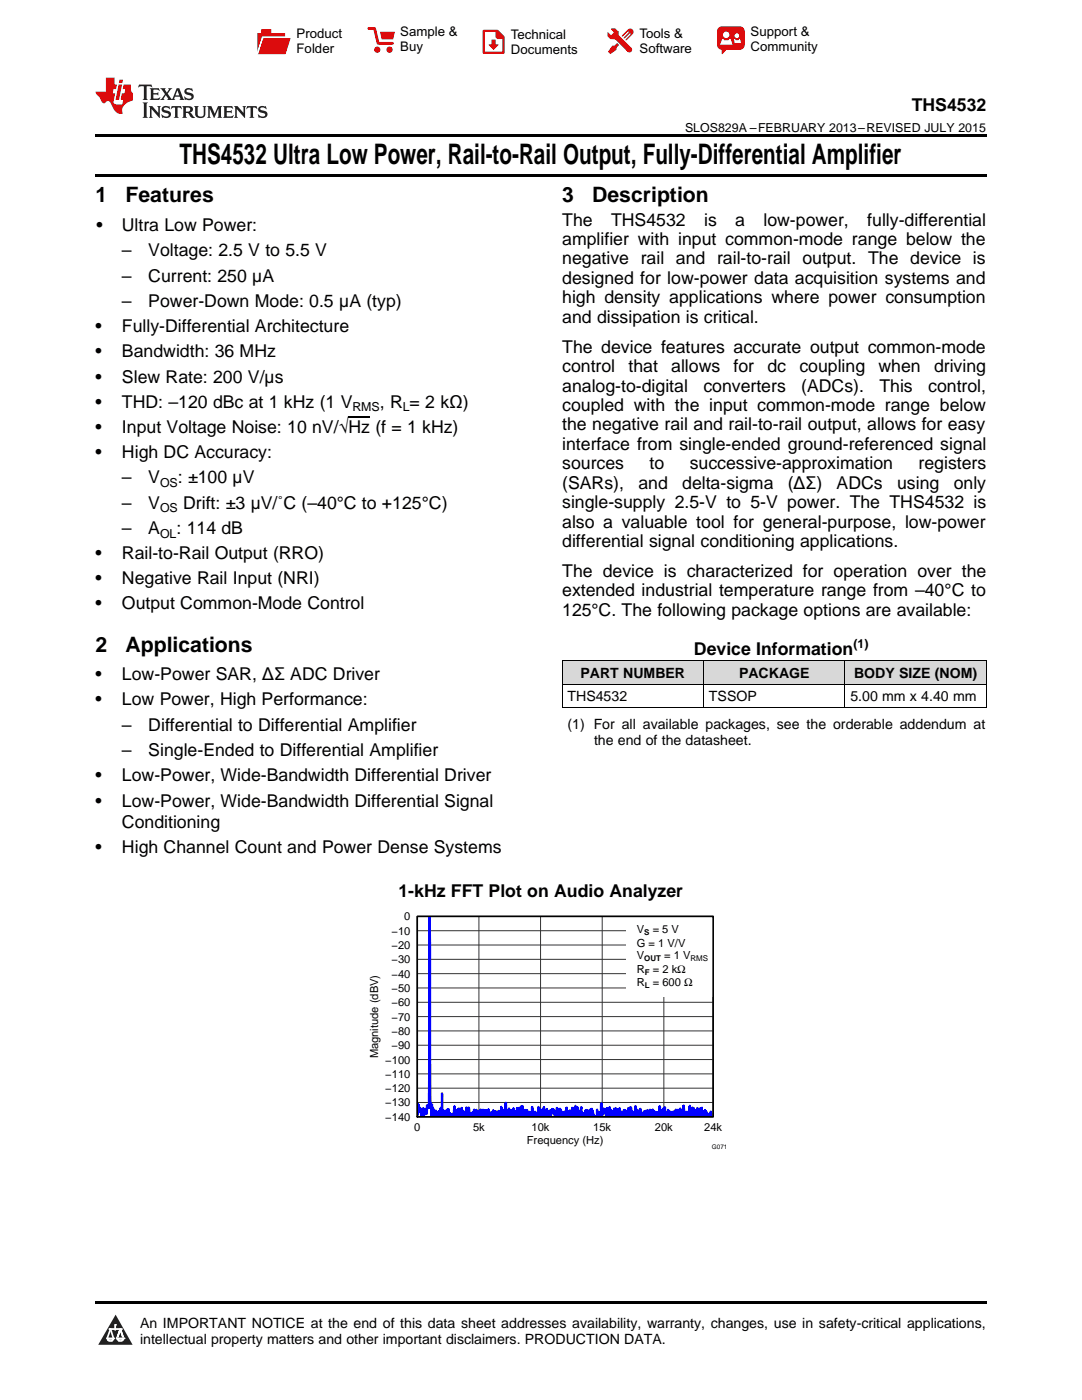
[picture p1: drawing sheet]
<svg xmlns="http://www.w3.org/2000/svg" width="216mm" height="279mm" viewBox="0 0 216 279" stroke-linecap="round" stroke-linejoin="round" font-family="sans-serif">
<defs><g id="words">
<text font-size="5.6" x="35.8" y="32.8">THS4532 Ultra Low Power, Rail-to-Rail Output, Fully-Differential Amplifier</text>
<g font-size="4.2">
<text x="19" y="40.4">1</text>
<text x="25" y="40.4">Features</text>
<text x="112.2" y="40.4">3</text>
<text x="118.2" y="40.4">Description</text>
<text x="19" y="130.1">2</text>
<text x="25" y="130.1">Applications</text>
</g>
<g font-size="3.5">
<text x="181.9" y="22.2">THS4532</text>
<text x="19.2" y="46.1">•</text>
<text x="24.3" y="46.1">Ultra Low Power:</text>
<text x="112.2" y="45">The</text>
<text x="121.9" y="45">THS4532</text>
<text x="140.5" y="45">is</text>
<text x="146.7" y="45">a</text>
<text x="152.3" y="45">low-power,</text>
<text x="173.1" y="45">fully-differential</text>
<text x="24.3" y="51.2">–</text>
<text x="29.6" y="51.2">Voltage: 2.5 V to 5.5 V</text>
<text x="112.2" y="48.9">amplifier with input common-mode range below the</text>
<text x="112.2" y="52.8">negative rail and rail-to-rail output. The device is</text>
<text x="24.3" y="56.2">–</text>
<text x="29.6" y="56.2">Current: 250 µA</text>
<text x="112.2" y="56.7">designed for low-power data acquisition systems and</text>
<text x="24.3" y="61.3">–</text>
<text x="29.6" y="61.3">Power-Down Mode: 0.5 µA (typ)</text>
<text x="112.2" y="60.5">high density applications where power consumption</text>
<text x="112.2" y="64.4">and dissipation is critical.</text>
<text x="19" y="66.3">•</text>
<text x="19" y="71.3">•</text>
<text x="24.3" y="66.3">Fully-Differential Architecture</text>
<text x="24.3" y="71.3">Bandwidth: 36 MHz</text>
<text x="112.2" y="70.4">The device features accurate output common-mode</text>
<text x="19" y="76.3">•</text>
<text x="24.3" y="76.3">Slew Rate: 200 V/µs</text>
<text x="112.2" y="74.3">control</text>
<text x="125.4" y="74.3">that</text>
<text x="133.9" y="74.3">allows</text>
<text x="146.4" y="74.3">for</text>
<text x="153.1" y="74.3">dc</text>
<text x="159.5" y="74.3">coupling</text>
<text x="175.3" y="74.3">when</text>
<text x="186.4" y="74.3">driving</text>
<text x="19" y="81.4">•</text>
<text x="24.3" y="81.4">THD: –120 dBc at 1 kHz (1 V</text>
<text x="75.8" y="81.4">, R = 2 kΩ)</text>
<text x="112.2" y="78.1">analog-to-digital</text>
<text x="112.2" y="82">coupled with the input common-mode range below</text>
<text x="140.3" y="78.1">converters</text>
<text x="159.9" y="78.1">(ADCs).</text>
<text x="175.5" y="78.1">This</text>
<text x="185.2" y="78.1">control,</text>
<text x="19" y="86.4">•</text>
<text x="24.3" y="86.4">Input Voltage Noise: 10 nV/√Hz (f = 1 kHz)</text>
<text x="112.2" y="85.9">the negative rail and rail-to-rail output, allows for easy</text>
<text x="112.2" y="89.8">interface from single-ended ground-referenced signal</text>
<text x="19" y="91.4">•</text>
<text x="24.3" y="91.4">High DC Accuracy:</text>
<text x="112.2" y="93.7">sources</text>
<text x="129.6" y="93.7">to</text>
<text x="137.6" y="93.7">successive-approximation</text>
<text x="183.3" y="93.7">registers</text>
<text x="24.3" y="96.4">–</text>
<text x="24.3" y="101.5">–</text>
<text x="29.6" y="96.4">V</text>
<text x="29.6" y="101.5">V</text>
<text x="35.5" y="96.4">: ±100 µV</text>
<text x="36.5" y="101.5">Drift: ±3 µV/˚C (–40°C to +125°C)</text>
<text x="112.2" y="97.5">(SARs),</text>
<text x="112.2" y="101.4">single-supply 2.5-V to 5-V power. The THS4532 is</text>
<text x="127.4" y="97.5">and</text>
<text x="136.1" y="97.5">delta-sigma</text>
<text x="157.2" y="97.5">(ΔΣ)</text>
<text x="166.9" y="97.5">ADCs</text>
<text x="179" y="97.5">using</text>
<text x="190.3" y="97.5">only</text>
<text x="24.3" y="106.6">–</text>
<text x="29.6" y="106.6">A</text>
<text x="35.2" y="106.6">: 114 dB</text>
<text x="112.2" y="105.3">also a valuable tool for general-purpose, low-power</text>
<text x="19" y="111.6">•</text>
<text x="24.3" y="111.6">Rail-to-Rail Output (RRO)</text>
<text x="112.2" y="109.2">differential signal conditioning applications.</text>
<text x="19" y="116.6">•</text>
<text x="24.3" y="116.6">Negative Rail Input (NRI)</text>
<text x="112.2" y="115.1">The device is characterized for operation over the</text>
<text x="112.2" y="119">extended industrial temperature range from –40°C to</text>
<text x="19" y="121.6">•</text>
<text x="24.3" y="121.6">Output Common-Mode Control</text>
<text x="112.2" y="122.9">125°C. The following package options are available:</text>
<text x="138.5" y="130.6">Device Information</text>
<text x="19" y="135.8">•</text>
<text x="24.3" y="135.8">Low-Power SAR, ΔΣ ADC Driver</text>
<text x="19" y="140.8">•</text>
<text x="24.3" y="140.8">Low Power, High Performance:</text>
<text x="24.3" y="145.9">–</text>
<text x="29.6" y="145.9">Differential to Differential Amplifier</text>
<text x="19" y="156">•</text>
<text x="24.3" y="151">–</text>
<text x="24.3" y="156">Low-Power, Wide-Bandwidth Differential Driver</text>
<text x="29.6" y="151">Single-Ended to Differential Amplifier</text>
<text x="19" y="161">•</text>
<text x="24.3" y="161">Low-Power, Wide-Bandwidth Differential Signal</text>
<text x="24.3" y="165.2">Conditioning</text>
<text x="19" y="170.2">•</text>
<text x="24.3" y="170.2">High Channel Count and Power Dense Systems</text>
<text x="79.5" y="179">1-kHz FFT Plot on Audio Analyzer</text>
</g>
<g font-size="2.8">
<text x="115.8" y="135.3">PART NUMBER</text>
<text x="147.5" y="135.3">PACKAGE</text>
<text x="170.4" y="135.3">BODY SIZE (NOM)</text>
<text x="113.2" y="139.9">THS4532</text>
<text x="141.5" y="139.9">TSSOP</text>
<text x="169.7" y="139.9">5.00 mm x 4.40 mm</text>
<text x="113.2" y="145.5">(1) For all available packages, see the orderable addendum at</text>
<text x="118.5" y="148.6">the end of the datasheet.</text>
<text x="27.9" y="265">An IMPORTANT NOTICE at the end of this data sheet addresses availability, warranty, changes, use in safety-critical applications,</text>
<text x="27.9" y="268.2">intellectual property matters and other important disclaimers. PRODUCTION DATA.</text>
</g>
<g font-size="2.6">
<text x="59.2" y="7.6">Product</text>
<text x="59.2" y="10.6">Folder</text>
<text x="79.9" y="7.3">Sample &amp;</text>
<text x="79.9" y="10.2">Buy</text>
<text x="101.9" y="7.8">Technical</text>
<text x="101.9" y="10.8">Documents</text>
<text x="127.6" y="7.6">Tools &amp;</text>
<text x="127.6" y="10.6">Software</text>
<text x="149.8" y="7.2">Support &amp;</text>
<text x="149.8" y="10.2">Community</text>
</g>
<g font-size="2.5">
<text x="136.7" y="26.3">SLOS829A –FEBRUARY 2013–REVISED JULY 2015</text>
<text x="70.3" y="82.1">RMS</text>
<text x="80.4" y="82.1">L</text>
<text x="31.9" y="97.2">OS</text>
<text x="31.9" y="102.2">OS</text>
<text x="31.9" y="107.3">OL</text>
<text x="170.3" y="129.2">(1)</text>
</g>
<g font-size="2.2">
<text x="80.7" y="183.7">0</text>
<text x="78.1" y="189.4">−20</text>
<text x="78.1" y="186.5">−10</text>
<text x="127.1" y="189">G = 1 V/V</text>
<text x="127.1" y="191.5">V</text>
<text x="127.1" y="186.1">V</text>
<text x="130.2" y="186.1">= 5 V</text>
<text x="132.5" y="191.5">= 1 V</text>
<text x="78.1" y="198">−50</text>
<text x="78.1" y="195.1">−40</text>
<text x="78.1" y="192.3">−30</text>
<text x="127.1" y="196.8">R</text>
<text x="127.1" y="194.1">R</text>
<text x="130.3" y="196.8">= 600 Ω</text>
<text x="130.3" y="194.1">= 2 kΩ</text>
<text x="78.1" y="203.7">−70</text>
<text x="78.1" y="200.8">−60</text>
<text x="78.1" y="209.4">−90</text>
<text x="78.1" y="206.5">−80</text>
<text x="75.5" y="211.2" transform="rotate(-90 75.5 211.2)">Magnitude (dBV)</text>
<text x="76.9" y="215.1">−110</text>
<text x="76.9" y="212.3">−100</text>
<text x="76.9" y="220.8">−130</text>
<text x="76.9" y="218">−120</text>
<text x="76.9" y="223.7">−140</text>
<text x="82.6" y="225.6">0</text>
<text x="94.4" y="225.6">5k</text>
<text x="106.1" y="225.6">10k</text>
<text x="118.4" y="225.6">15k</text>
<text x="130.7" y="225.6">20k</text>
<text x="140.5" y="225.6">24k</text>
<text x="105.1" y="228.4">Frequency (Hz)</text>
</g>
<g font-size="1.6">
<text x="128.6" y="186.5">S</text>
<text x="128.6" y="191.9">OUT</text>
<text x="137.8" y="191.9">RMS</text>
<text x="128.7" y="197.2">L</text>
<text x="128.7" y="194.6">F</text>
</g>
<text font-size="1.3" x="142.1" y="229.2">G071</text>
</g></defs>
<g fill="#d8d8d8">
<path d="M112.2 131.9h28.2v4.7h-28.2z"/>
<path d="M140.4 131.9h28.2v4.7h-28.2z"/>
<path d="M168.6 131.9h28.2v4.7h-28.2z"/>
</g>
<path d="M23.1 262.4l3.4 6h-6.9z" fill="#231f20"/>
<path d="M21.4 267.1h1.2l-.3 .5h-.3a.55 .55 0 0 1-.6-.5z" fill-rule="evenodd" fill="#fff"/>
<path d="M21.4 267.1h1.2l-.3 .5h-.3a.55 .55 0 0 1-.6-.5z" fill="none" stroke="#231f20" stroke-width=".34"/>
<path d="M21.4 267.1l1.2 .1-.3 .4h-.5z" fill="none" stroke="#fff" stroke-width=".34"/>
<path d="M23 265.3h.1" fill="none" stroke="#fff" stroke-width=".34"/>
<path d="M23 264.4v.9z" fill="#fff"/>
<path d="M23 264.4v.9z" fill="none" stroke="#fff" stroke-width=".34"/>
<circle cx="23" cy="264.4" r=".17" fill="#fff"/>
<path d="M21.9 265.2h.1" fill="none" stroke="#fff" stroke-width=".34"/>
<path d="M21.9 265.2h2.3z" fill="#fff"/>
<path d="M21.9 265.2h2.3z" fill="none" stroke="#fff" stroke-width=".34"/>
<circle cx="24.2" cy="265.2" r=".17" fill="#fff"/>
<path d="M23.3 267.1h.1" fill="none" stroke="#fff" stroke-width=".34"/>
<path d="M24 265.2l-.7 1.9z" fill="#fff"/>
<path d="M24 265.2l-.7 1.9z" fill="none" stroke="#fff" stroke-width=".34"/>
<path d="M24 265.2l.7 1.9z" fill="#fff"/>
<path d="M24 265.2l.7 1.9z" fill="none" stroke="#fff" stroke-width=".34"/>
<path d="M24.6 267.1h.1" fill="none" stroke="#fff" stroke-width=".34"/>
<circle cx="21.4" cy="267.1" r=".17" fill="#fff"/>
<path d="M22.1 265.2l-.7 1.9z" fill="#fff"/>
<path d="M22.1 265.2l-.7 1.9z" fill="none" stroke="#fff" stroke-width=".34"/>
<path d="M22.1 265.2l.5 1.9z" fill="#fff"/>
<path d="M22.1 265.2l.5 1.9z" fill="none" stroke="#fff" stroke-width=".34"/>
<circle cx="22.6" cy="267.1" r=".17" fill="#fff"/>
<path d="M23.4 267.1h1.3a.65 .65 0 0 1-.7 .5 .65 .65 0 0 1-.6-.5z" fill-rule="evenodd" fill="#fff"/>
<path d="M23.4 267.1h1.3a.65 .65 0 0 1-.7 .5 .65 .65 0 0 1-.6-.5z" fill="none" stroke="#231f20" stroke-width=".34"/>
<path d="M23.4 267.1h1.3l-.4 .5h-.6z" fill="none" stroke="#fff" stroke-width=".34"/>
<path d="M23.3 267.1h.1" fill="none" stroke="#fff" stroke-width=".34"/>
<circle cx="24.7" cy="267.1" r=".17" fill="#fff"/>
<path d="M19 259.7h177.8v.5h-177.8z" fill="#000"/>
<path d="M83.3 182.9h59v40h-59z" fill="none" stroke="#000" stroke-width=".24"/>
<g fill="none" stroke="#333" stroke-width=".2">
<path d="M83.3 197.2h59M83.3 194.3h59M83.3 191.5h59M83.3 188.6h59M83.3 185.7h59M95.6 182.9v40M107.9 182.9v40M120.2 182.9v40M132.5 182.9v40M142.3 182.9h-59v40h59M83.3 217.2h59M83.3 214.3h59"/>
<path d="M83.3 211.5h59M83.3 208.6h59M83.3 205.7h59M83.3 202.9h59M83.3 200h59M83.3 220h59"/>
</g>
<g fill="none" stroke="#00f" stroke-width=".48">
<path d="M83.3 222.6l.1-2.2 .3 1.2 .1-.5 .3 1.8M84.2 222.9v-1.3l.1 1v-1.3l.1 1.3 .1-1.4 .1 1.7M84.6 222.9v-1.6l.1 .7 .1 .2 .1-.5 .1 .6v-1l.2 1v-1.7l.1 .6v-.5l.1 .4v-.2l.2 .2v-1.9l.1-36.2 .1 35.4 .3 4.3 .1-2.3 .2 1.9v-1.1l.1 1.7M86.5 222.9l.1-1.3 .2 1.3 .1-1.2 .1 1.1 .2-.9 .1 1M87.4 222.9l.1-1.1 .1 1.1M87.6 222.9l.1-1.1 .1 1.1 .2-1.8v1.6l.1-.2 .1-4.3 .1 4.7M88.3 222.9l.1-.9 .1 .8 .1-1.1v1.2M88.7 222.9v-.3l.1 .3 .1-.1 .1-1.1v1.2M89.1 222.9l.1-1.5 .2 1.5M89.4 222.9l.1-1.5 .1 1.1v.2l.2-.5 .1 .7M90.1 222.9l.1-.5v.5M90.2 222.9l.1-.6v.6l.3-.9 .1-1.2v1.6l.2-.4v.8l.1-1 .1 1.1"/>
<path d="M91.2 222.9l.1-1.4 .1 1.4M91.4 222.9l.1-1.7 .2 1.7 .1-1.6 .2 1.6M92 222.9l.1-1.8 .1 1.1 .1-.6 .1 1.3M92.4 222.9l.1-.6v.6M92.5 222.9l.1-.8 .1 .8M92.7 222.9l.1-1 .1 .5 .1-.8v.9l.1-1.5v1.9M93.2 222.9v-.8l.1 .8M93.4 222.9l.1-1.9 .2 1.5v.1l.2-.3 .1 .6 .1-.7 .1 .6 .1-.8v.9M94.4 222.9l.1-.8v.8M94.6 222.9v-1.5l.1 1.5M94.7 222.9l.1-1 .1 1M95 222.9l.1-1.4 .1 1.1 .2-.6 .1 .9"/>
<path d="M95.5 222.9l.1-1.1v1.1M95.7 222.9l.2-1.5 .1 1.4 .1-.8 .1 .9 .1-1.4 .1 1.4M96.5 222.9l.1-1v.9l.1-1.3v.7l.1-.2 .1 .1 .1-.5v1.3M97.1 222.9v-1.3l.2 1.1v-1.2l.1 1.4M97.5 222.9v-1.5l.2 1.5M97.8 222.9l.1-.9 .1 .9M98 222.9h.1M98.2 222.9v-1l.1 .8 .1-1.1 .1 1.3M98.6 222.9v-.4l.1 .4M98.8 222.9l.1-1.1v1.1l.1-.9 .1 .6 .1-.7 .2 1M99.5 222.9v-1.2l.1 1.2M99.7 222.9l.2-1.2 .1 .8v-1.6l.1 1.7 .3-.7v.6l.1-.7 .1 1.1"/>
<path d="M100.7 222.9v-1.5l.1 1.5 .1-2.8 .1 2.8M101.1 222.9l.1-1.3 .1 1.3M101.4 222.9l.2-1.7 .1 1.2 .2-.9v1.4l.1-1.3 .2 1.3 .1-1.2 .1 1.2 .1-1.7v1.7l.1-.8 .1 .8v-.8l.1 .4 .1-.7v1.1l.3-1.8v1.4l.2-.9v1.3M103.5 222.9v-.2v.2M103.5 222.9l.1-1.8 .2 1.3 .1-1.2v1.7M104 222.9l.1-2.2v1.2l.2-1.1 .1 1.9 .1-.4v.6M104.6 222.9l.1-1.3v1.3M104.8 222.9l.2-1.4 .1 .9 .1-.8v1.3M105.3 222.9l.1-.7 .1 .7M105.6 222.9l.1-1 .1 1M105.9 222.9v-.1l.1 .1M106 222.9l.1-1v1"/>
<path d="M106.1 222.9l.1-2v2l.1-.7 .1 .7M106.4 222.9l.1-.6v.5l.1-.8v.3l.2-.4 .1 1M107 222.9v-.8v.8M107.2 222.9l.1-.9 .1 .7v-1.8l.3 2v-1.4l.1 .3 .1-.4 .1 1.5v-.6l.1 .6M108.2 222.9v-.6v.6l.1-.6 .1 .6M108.4 222.9l.1-1.9 .2 1.9M108.8 222.9l.3-1.6 .3 1.6M109.4 222.9l.2-1v.9l.2-1.2 .1 1.3M109.9 222.9l.1-1v.2l.2-.8 .2 .9 .1-.7 .1 .8v-.7l.1 1.3M110.8 222.9v-.9v.9l.2-.9v.9M111 222.9l.1-1.8 .2 1.4 .1-.6v.6l.1-.8 .1 1.2 .2-1.6v1.4l.1-.4 .1 .6 .1-1.1v.7l.1-.4 .1 .8M112.4 222.9l.3-1.1 .2 1.1"/>
<path d="M113 222.9l.1-1.8 .1 1.7 .1-.4v.5M113.4 222.9l.1-1.1 .2 1.1M113.7 222.9v-1.3l.1 1.1 .1-.8 .1 1M114.1 222.9l.1-1.8v1.8M114.3 222.9l.1-1.8 .1 1.7v-1l.2 1.1M114.8 222.9v-2.2l.3 2.1v-.9l.1 1v-1.9l.1 1.2 .1-.6 .1 1 .1-.9v1.2M115.7 222.9l.1-.6 .1 .5 .1-1.8v1.9l.1-.9 .2 .9M116.3 222.9l.1-.8 .1 .8M116.6 222.9l.1-.8 .1 .8v-1.3l.1 1.3M116.9 222.9l.2-1.4v1.4M117.2 222.9v-1.3l.1 1.3M117.4 222.9h.1"/>
<path d="M117.6 222.9l.1-1.4 .1 1.3 .1-1.3 .1 1.4v-1.6l.1 1.2 .1-1 .2 1.4M118.4 222.9l.1-.4 .1 .4M119 222.9l.1-1.5 .2 1.5 .2-.8 .1 .5 .1-.6v.7l.1-.4 .1 .1 .1-2.2 .1 2v-1l.1 1.3 .1-1.1 .1 .9v-1.1l.2 .6 .1-.5 .1 .7v-.4l.1 .9h.1l.2-1.3v1.7M121.4 222.9v-1.2v1.2M121.5 222.9l.2-1.9v1.5l.1-1 .2 1.4M122 222.9l.1-1.2v1.2M122.2 222.9l.1-1.1v1.1M122.3 222.9l.2-1.6 .2 .7v-.6l.1 1.5 .1-1.7 .1 1.7M123.1 222.9l.2-1.5 .1 1.4 .1-1 .1 .9v-1.5l.2 1.7M123.8 222.9l.1-1 .1 1M124 222.9l.1-1 .1 1v-.8l.2 .8M124.5 222.9v-1.4l.1 .1 .1 1.1 .1-1 .1 1.2 .1-.7 .1 .7"/>
<path d="M125.2 222.9l.2-1.7 .1 1.7 .2-1.9 .1 1.9 .1-1.9 .2 1.9 .1-1 .2 1M126.5 222.9l.1-.8 .1 .8M126.7 222.9l.1-2.2 .1 2v-.8l.2 1M127.2 222.9v-1.4l.1 .8 .1-.6v.9l.2-.7v.6l.2-1.2v1.6M127.9 222.9l.1-.9 .1 .9M128.2 222.9v-.3l.1 .3M128.5 222.9v-1.1l.1 1.1M128.7 222.9v-1l.1 1M128.8 222.9l.1-1.1 .1-.1 .1 .9 .2-1v1.3M129.4 222.9l.1-.7v.7M129.5 222.9l.1-1.1v.5l.1-.8 .1 1.4M129.8 222.9l.1-1.1 .1 1.1"/>
<path d="M130 222.9l.1-.6 .1 .5 .1-1.4 .2 1.5M130.5 222.9l.1-1.1 .1 1.1M130.8 222.9l.2-.9 .1 .9 .1-.9 .1 .2v.7M131.4 222.9l.1-.5v.5M131.5 222.9l.1-2.1 .2 2.1M131.8 222.9l.1-1.4 .2 1.4M132.2 222.9l.1-1.7 .2 1.7 .2-1.9 .2 1.9v-.6l.1 .4 .1-.8 .1 1M133.3 222.9v-1.4l.1 1.4M133.4 222.9l.1-.9v.9M133.6 222.9l.2-1v1M134 222.9v-.3v.3M134.1 222.9l.1-.5v.5"/>
<path d="M134.3 222.9v-1l.2 1M134.5 222.9l.1-1.2 .1 1.2 .2-1.5 .2 1.5 .2-1.4 .1 1.4M135.4 222.9l.3-1.7 .2 1.7M135.9 222.9l.2-1.2 .1 1.2 .2-2.3 .1 2.3 .2-.9 .1 .6 .1-.7 .2 .3 .1-.3 .1 1 .1-.7v.5l.2-2 .2 2.2M137.8 222.9l.1-.7v.7M137.9 222.9l.1-1.5v.9l.2-1.3v.7l.2-.5 .1 1.7M138.6 222.9l.1-1.3 .2 1.3M138.9 222.9l.1-.9v.9M139.1 222.9v-1.8l.2 1.8M139.5 222.9v-1.6l.1 1.6M139.7 222.9l.1-.4v.4M139.9 222.9l.1-1.8 .1 1.8"/>
<path d="M140.1 222.9l.2-1 .1 1M140.5 222.9v-1.1l.1 1.1 .1-1.3 .2 1.3M140.9 222.9h.1M141 222.9v-.9l.1 .9M141.4 222.9l.1-.6v.6M141.6 222.9l.1-.1v.1M141.8 222.9v-1.1l.1 1.1M141.9 222.9l.1-.4v.4M142.3 222.3l-.1 .6"/>
</g>
<path d="M125.1 182.9h17.2v16h-17.2z" fill="#fff"/>
<path d="M83.3 182.9h59v40h-59z" fill="none" stroke="#000" stroke-width=".32"/>
<path d="M112.2 136.5h84.6M112.2 131.9h84.6M112.2 131.9v9.3M140.4 131.9v9.3M168.6 131.9v9.3M196.8 131.9v9.3M112.2 141.2h84.6" fill="none" stroke="#000" stroke-width=".2"/>
<path d="M19 34.8h177.8v.5h-177.8zM19 26.8h177.8v.6h-177.8z" fill="#000"/>
<path d="M27.7 16.9l-.1 .6 .6-.3h.5v.2v2.2l-.2 .4h1l-.2-.4v-2.2v-.2h.5l.6 .3-.2-.6zM29.9 17.6l.2 .4v1.6l-.2 .4h1.9l.1-.6a1.09 1.09 0 0 1-1.3 .1v-.6h.6l.4 .2v-.7l-.2 .2h-.8v-.6l.2-.1a1.01 1.01 0 0 1 1 .3l-.1-.6zM32 17.6l.9 1.2-1 1.2h.9l-.2-.3 .5-.7 .5 .7-.3 .3h1.7l-.2-.3 .1-.4h1l.1 .4-.2 .3h1l-.3-.4-.7-2h-.5l-1 2.2-.8-1.1 .9-1.1h-.9l.2 .2-.4 .7-.4-.7 .2-.2zM35.4 18l.4 1h-.8zM37 17.7a.66 .66 0 0 0-.2 .8 .66 .66 0 0 0 .6 .4l.7 .2 .1 .2a.8 .8 0 0 1-.7 .4 .8 .8 0 0 1-.7-.5l.1 .8 .2-.2a.94 .94 0 0 0 1.1 .1 .94 .94 0 0 0 .4-.9 1.48 1.48 0 0 0-1.3-.6v-.4a1.1 1.1 0 0 1 1.2 .2l-.2-.6-.2 .1-.5-.1zM28.5 20.4l.2 .4v2.3l-.2 .4h1l-.2-.4v-2.3l.2-.4zM29.7 21.2l.2 .4v1.5l-.2 .4h.8l-.3-.4 .1-1.3 1.6 1.8v-2l.2-.4h-.7l.2 .2v1.1l-1.2-1.3zM32.5 21.3a.66 .66 0 0 0-.2 .8 .66 .66 0 0 0 .6 .4l.6 .2 .2 .2a.8 .8 0 0 1-.8 .4 .8 .8 0 0 1-.7-.5l.2 .7 .2-.1a.94 .94 0 0 0 1 .1 .94 .94 0 0 0 .5-1 1.47 1.47 0 0 0-1.3-.6l-.1-.3a1.1 1.1 0 0 1 1.3 .2l-.2-.6-.2 .1-.5-.2zM34.3 21.2l-.2 .6a.64 .64 0 0 1 .8-.3v1.6l-.2 .4h1l-.3-.4 .1-1.6a.66 .66 0 0 1 .8 .3l-.2-.6zM36.3 21.2l.3 .4v1.5l-.3 .4h1l-.2-.2v-.7h.5l.1 .1a.8 .8 0 0 0 1.2 .7l-1-1a.62 .62 0 0 0 .6-.5 .62 .62 0 0 0-.6-.7zM37.1 21.5h.1a.48 .48 0 0 1 .6 0 .48 .48 0 0 1 .1 .6l-.2 .1-.6 .1zM38.7 21.2l.2 .2a2.29 2.29 0 0 0 .4 2 1.05 1.05 0 0 0 1.7-.7v-1.3l.2-.2h-.8l.2 .4v1.1a.61 .61 0 0 1-.6 .6 .61 .61 0 0 1-.6-.6v-1.1l.3-.4zM41.3 21.2l.3 .4v1.5l-.3 .4h.8l-.2-.4v-1.4l.8 1.9 .9-1.9v1.4l-.2 .4h.9l-.2-.4v-1.5l.2-.4h-.8l-.7 1.5-.6-1.5zM44.5 21.2l.2 .4v1.5l-.2 .4h1.9l.2-.6a1.1 1.1 0 0 1-1.4 .2v-.7h.6l.4 .2v-.6l-.2 .1-.8 .1v-.6l.2-.1a1.02 1.02 0 0 1 1.1 .2l-.2-.5zM46.7 21.2l.2 .4v1.5l-.2 .4h.8l-.3-.4 .1-1.3 1.6 1.8v-2l.2-.4h-.7l.2 .2v1.1l-1.2-1.3zM49.3 21.2l-.1 .6a.64 .64 0 0 1 .8-.3v1.6l-.3 .4h1l-.2-.4v-1.6a.66 .66 0 0 1 .8 .3l-.1-.6zM51.7 21.3a.66 .66 0 0 0-.2 .7 .66 .66 0 0 0 .7 .5l.6 .2 .1 .2a.8 .8 0 0 1-.7 .4 .8 .8 0 0 1-.7-.5l.1 .7 .2-.1a.94 .94 0 0 0 1.1 .1 .94 .94 0 0 0 .4-1 1.48 1.48 0 0 0-1.2-.6l-.1-.3a1.1 1.1 0 0 1 1.2 .2l-.2-.6-.1 .1-.6-.2z" fill="#231f20"/>
<path d="M21.1 15.5v2.8h-2v.4l.9 .9a.96 .96 0 0 0 1 1 .59 .59 0 0 1 .5-.4 .59 .59 0 0 1 .5 .3l.4 .8a1.61 1.61 0 0 0 2.1 1.3 1.63 1.63 0 0 1 1.1-2.2l.9-.3v-1.5a1.6 1.6 0 0 1-.4-1.7h-1.4l-.2 .9h.5l-.2 .8h-.5l-.2 1v.3h.5l-.2 .9h-.7a.74 .74 0 0 1-1-.6l.3-1.6h-.5l.2-.8h.5l.1-.9h-.4v-1.4zM23.7 16.9l-.7 3h.8l.6-3zM23.8 15.9l-.1 .7h.7l.2-.7z" fill="#ee1d23"/>
<g fill="#d60000">
<path d="M52.1 5.8h2v.8h2.8v4.2h-5.5v-4.2h.7z" fill-rule="evenodd"/>
<path d="M52.4 7.5h5.6l-1 3.3h-5.6z" fill-rule="evenodd"/>
</g>
<path d="M52.4 7.4h5.7l-.1 .1h-5.5l-1.1 3.3z" fill-rule="evenodd" fill="#fff"/>
<path d="M52.4 7.4h5.7l-.1 .1h-5.5l-1.1 3.3z" fill="none" stroke="#fff" stroke-width=".2"/>
<path d="M73.6 5.7h1.1l.7 2.9h2.9" fill="none" stroke="#d60000" stroke-width=".55"/>
<g fill="#d60000">
<path d="M75.8 6.3h3l-.4 1.6h-2.2z" fill-rule="evenodd"/>
<circle cx="75.3" cy="9.9" r=".62"/>
<circle cx="77.7" cy="9.9" r=".62"/>
</g>
<path d="M96.5 6.2h2.7l1.3 1.2v3.1h-4z" fill="none" stroke="#d60000" stroke-width=".44"/>
<g fill="#d60000">
<path d="M98.1 7.9h.8v1h.5l-.9 1.1-1-1v-.1h.6z" fill-rule="evenodd"/>
<path d="M98.9 6.2h.3l1.3 1.2v.4h-1.3l-.3-.4z" fill-rule="evenodd"/>
<path d="M121.9 5.7h.8l.7 .6 .1 .7 2.5 2.5-.8 .8-2.3-2.3-1.1-.2-.6-.6v-.8l.7 .6 .5-.4v-.2l-.5-.5z" fill-rule="evenodd"/>
<path d="M122.2 9.1h.4l.5-.5 .4 .4-.5 .5v.4l-1.2 .9-.5-.5z" fill-rule="evenodd"/>
<path d="M125.3 5.9a.67 .67 0 0 1 .9 0 .67 .67 0 0 1 0 .9z" fill-rule="evenodd"/>
<path d="M125.3 5.9l.9 .9-1.2 1.2h-.2v-.2l1-.9v-.2h-.2l-.9 1h-.2v-.2l.9-1 .1-.2h-.3l-.9 1h-.2v-.2z" fill-rule="evenodd"/>
<circle cx="125.6" cy="9.9" r=".54"/>
</g>
<path d="M123.3 6.3v.7" fill="none" stroke="#d60000" stroke-width=".2"/>
<g fill="#d60000">
<path d="M143.4 5.5l.6-.2h3.6a.95 .95 0 0 1 1 .9v2.8a.95 .95 0 0 1-1 .9h-3.6a.95 .95 0 0 1-.9-.9v-2.8z" fill-rule="evenodd"/>
<path d="M144 9.9h.9l-.7 .9h-.2z" fill-rule="evenodd"/>
</g>
<g fill="#fff">
<path d="M146.6 8.6h1.3z"/>
<path d="M144.1 7.8h.3l.1 .2h.8l.2-.2h.3l.4 1.1h-2.5z" fill-rule="evenodd"/>
<path d="M146.4 7.8h.3l.1 .2h.5l.2-.2h.2l.2 .8h-1.3z" fill-rule="evenodd"/>
<circle cx="144.9" cy="6.9" r=".65"/>
<circle cx="147" cy="7.1" r=".48"/>
</g>
<path d="M69.5 83.2h4.3" fill="none" stroke="#000" stroke-width=".25"/>
<use href="#words"/>
</svg>
